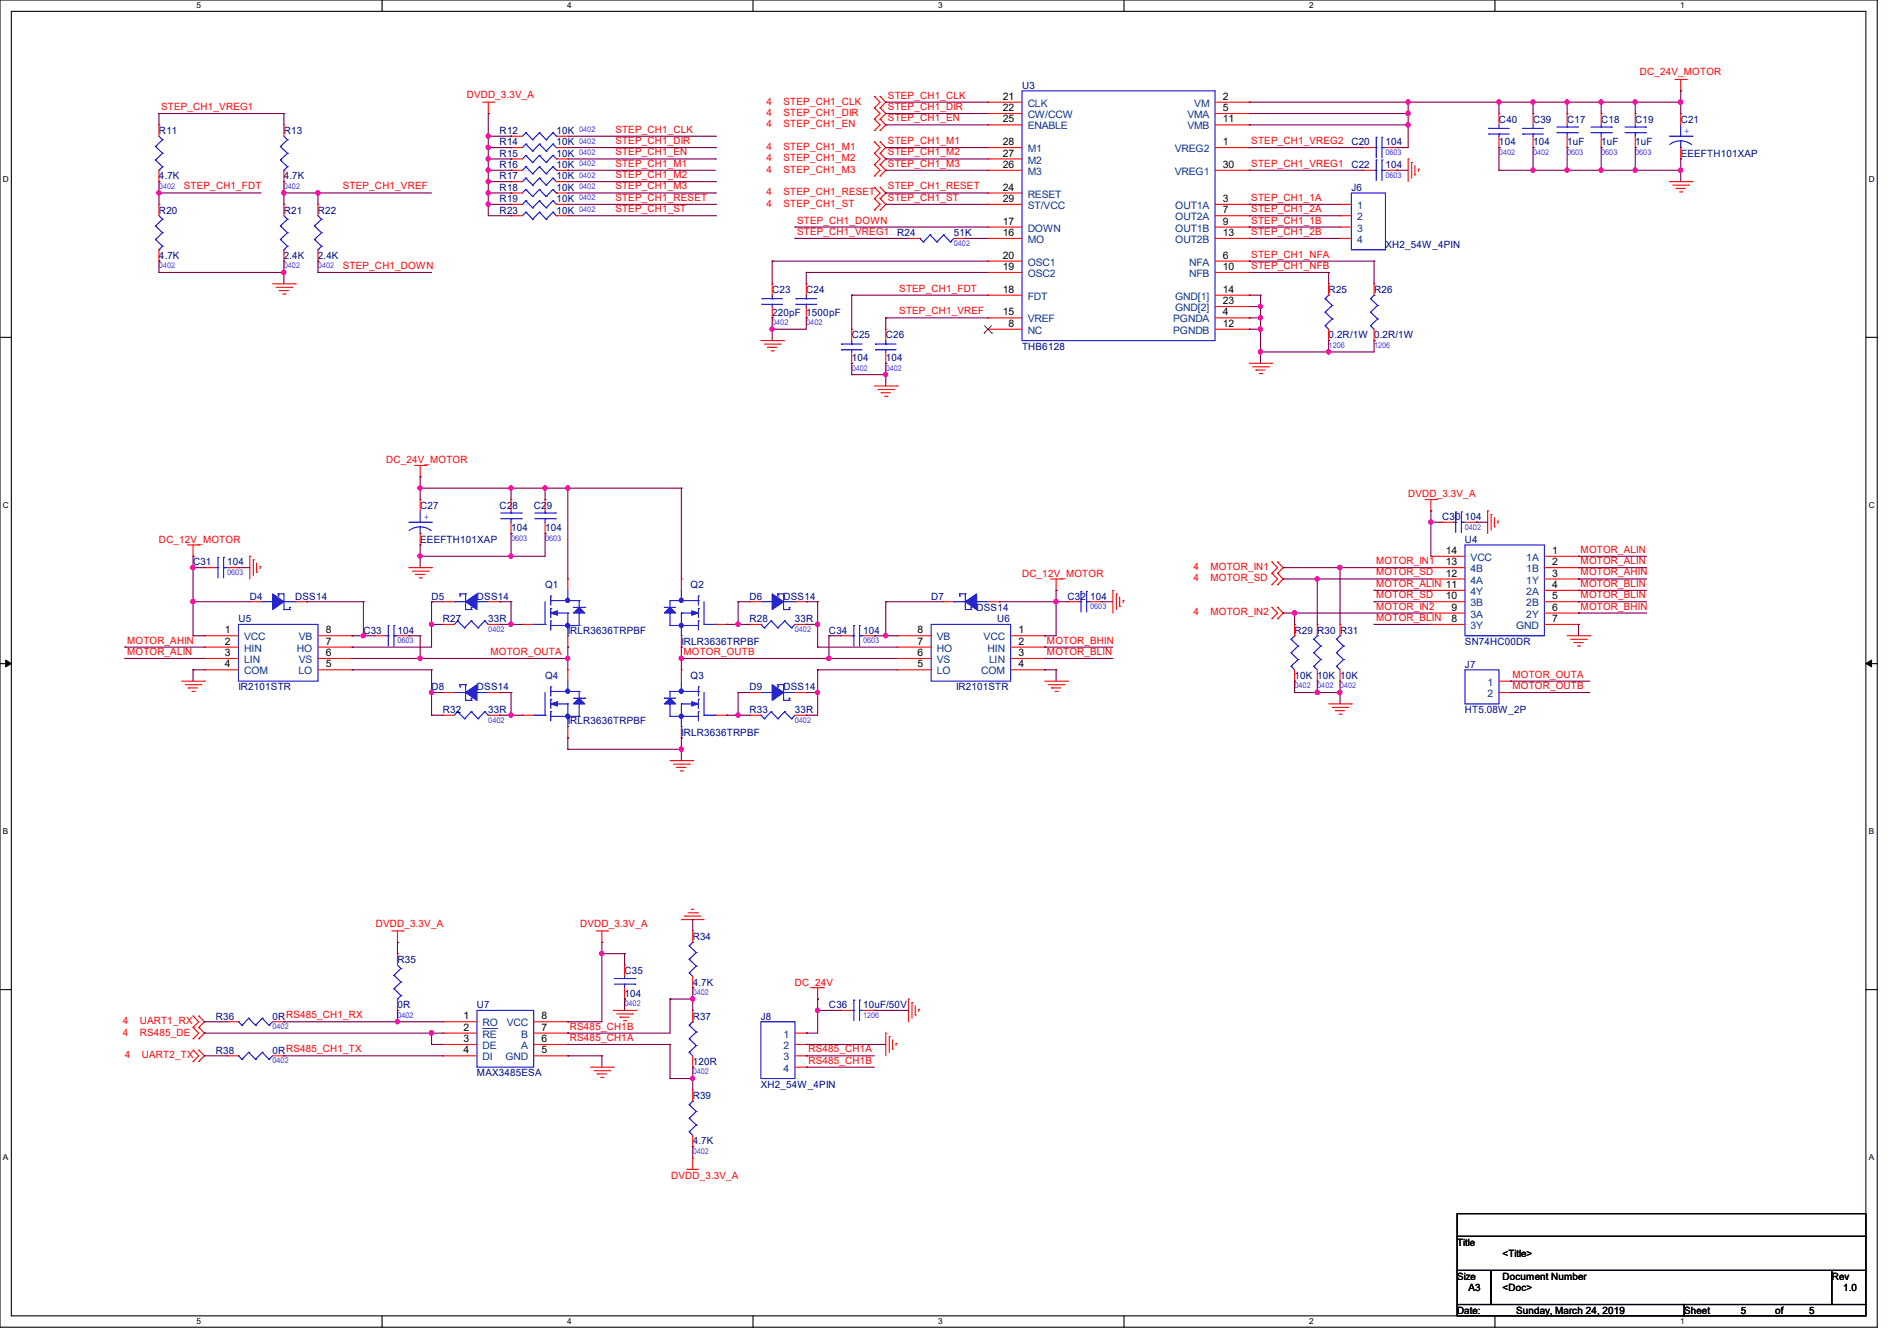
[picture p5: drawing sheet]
<svg xmlns="http://www.w3.org/2000/svg" width="297mm" height="210mm" viewBox="0 0 297 210" stroke-linecap="round" stroke-linejoin="round" font-family="sans-serif">
<defs><g id="words">
<g font-size="1.6" fill="#f00">
<text x="256.8" y="11.8">DC_24V_MOTOR</text>
<text x="25.2" y="17.2">STEP_CH1_VREG1</text>
<text x="73.1" y="15.3">DVDD_3.3V_A</text>
<text x="120" y="16.4">4</text>
<text x="122.7" y="16.4">STEP_CH1_CLK</text>
<text x="139" y="15.5">STEP_CH1_CLK</text>
<text x="139" y="17.2">STEP_CH1_DIR</text>
<text x="96.3" y="20.8">STEP_CH1_CLK</text>
<text x="96.3" y="22.6">STEP_CH1_DIR</text>
<text x="120" y="18.2">4</text>
<text x="120" y="19.9">4</text>
<text x="120" y="23.5">4</text>
<text x="122.7" y="18.2">STEP_CH1_DIR</text>
<text x="122.7" y="19.9">STEP_CH1_EN</text>
<text x="122.7" y="23.5">STEP_CH1_M1</text>
<text x="139" y="19">STEP_CH1_EN</text>
<text x="139" y="22.6">STEP_CH1_M1</text>
<text x="195.9" y="22.6">STEP_CH1_VREG2</text>
<text x="28.8" y="29.7">STEP_CH1_FDT</text>
<text x="53.7" y="29.7">STEP_CH1_VREF</text>
<text x="96.3" y="24.3">STEP_CH1_EN</text>
<text x="96.3" y="26.1">STEP_CH1_M1</text>
<text x="96.3" y="27.9">STEP_CH1_M2</text>
<text x="96.3" y="29.7">STEP_CH1_M3</text>
<text x="120" y="25.3">4</text>
<text x="120" y="27.1">4</text>
<text x="122.7" y="25.3">STEP_CH1_M2</text>
<text x="122.7" y="27.1">STEP_CH1_M3</text>
<text x="139" y="24.3">STEP_CH1_M2</text>
<text x="139" y="26.1">STEP_CH1_M3</text>
<text x="139" y="29.7">STEP_CH1_RESET</text>
<text x="195.9" y="26.1">STEP_CH1_VREG1</text>
<text x="96.3" y="31.5">STEP_CH1_RESET</text>
<text x="96.3" y="33.2">STEP_CH1_ST</text>
<text x="120" y="30.6">4</text>
<text x="120" y="32.4">4</text>
<text x="122.7" y="30.6">STEP_CH1_RESET</text>
<text x="122.7" y="32.4">STEP_CH1_ST</text>
<text x="124.8" y="35">STEP_CH1_DOWN</text>
<text x="139" y="31.5">STEP_CH1_ST</text>
<text x="195.9" y="31.5">STEP_CH1_1A</text>
<text x="195.9" y="33.2">STEP_CH1_2A</text>
<text x="195.9" y="35">STEP_CH1_1B</text>
<text x="124.8" y="36.8">STEP_CH1_VREG1</text>
<text x="195.9" y="40.3">STEP_CH1_NFA</text>
<text x="195.9" y="36.8">STEP_CH1_2B</text>
<text x="53.7" y="42.1">STEP_CH1_DOWN</text>
<text x="140.8" y="45.7">STEP_CH1_FDT</text>
<text x="195.9" y="42.1">STEP_CH1_NFB</text>
<text x="140.8" y="49.2">STEP_CH1_VREF</text>
<text x="60.5" y="72.6">DC_24V_MOTOR</text>
<text x="220.5" y="77.9">DVDD_3.3V_A</text>
<text x="24.9" y="85">DC_12V_MOTOR</text>
<text x="186.9" y="89.3">4</text>
<text x="189.5" y="89.3">MOTOR_IN1</text>
<text x="215.5" y="88.3">MOTOR_IN1</text>
<text x="247.5" y="86.6">MOTOR_ALIN</text>
<text x="247.5" y="88.3">MOTOR_ALIN</text>
<text x="160" y="90.3">DC_12V_MOTOR</text>
<text x="186.9" y="91.1">4</text>
<text x="189.5" y="91.1">MOTOR_SD</text>
<text x="215.5" y="91.9">MOTOR_ALIN 11</text>
<text x="215.5" y="93.7">MOTOR_SD</text>
<text x="215.5" y="95.5">MOTOR_IN2</text>
<text x="215.5" y="90.1">MOTOR_SD</text>
<text x="247.5" y="90.1">MOTOR_AHIN</text>
<text x="247.5" y="91.9">MOTOR_BLIN</text>
<text x="247.5" y="93.7">MOTOR_BLIN</text>
<text x="247.5" y="95.5">MOTOR_BHIN</text>
<text x="19.9" y="100.8">MOTOR_AHIN</text>
<text x="163.9" y="100.8">MOTOR_BHIN</text>
<text x="186.9" y="96.4">4</text>
<text x="189.5" y="96.4">MOTOR_IN2</text>
<text x="215.5" y="97.2">MOTOR_BLIN</text>
<text x="19.9" y="102.6">MOTOR_ALIN</text>
<text x="76.8" y="102.6">MOTOR_OUTA</text>
<text x="107" y="102.6">MOTOR_OUTB</text>
<text x="163.9" y="102.6">MOTOR_BLIN</text>
<text x="236.8" y="107.9">MOTOR_OUTB</text>
<text x="236.8" y="106.1">MOTOR_OUTA</text>
<text x="58.8" y="145.1">DVDD_3.3V_A</text>
<text x="90.8" y="145.1">DVDD_3.3V_A</text>
<text x="124.5" y="154.3">DC_24V</text>
<text x="19.2" y="160.4">4</text>
<text x="21.9" y="160.4">UART1_RX</text>
<text x="89.2" y="161.2">RS485_CH1B</text>
<text x="19.2" y="162.2">4</text>
<text x="19.6" y="165.7">4</text>
<text x="21.9" y="162.2">RS485_DE</text>
<text x="22.2" y="165.7">UART2_TX</text>
<text x="89.2" y="163">RS485_CH1A</text>
<text x="126.6" y="164.8">RS485_CH1A</text>
<text x="126.6" y="166.6">RS485_CH1B</text>
<text x="105.1" y="184.6">DVDD_3.3V_A</text>
</g>
<g font-size="1.6">
<text x="157" y="15.6">21</text>
<text x="157" y="17.4">22</text>
<text x="191.5" y="15.6">2</text>
<text x="191.5" y="17.4">5</text>
<text x="157" y="19.2">25</text>
<text x="157" y="22.7">28</text>
<text x="191.5" y="22.7">1</text>
<text x="191.5" y="19.2">11</text>
<text x="157" y="29.8">24</text>
<text x="157" y="26.3">26</text>
<text x="157" y="24.5">27</text>
<text x="191.5" y="26.3">30</text>
<text x="157" y="35.2">17</text>
<text x="157" y="31.6">29</text>
<text x="191.5" y="31.6">3</text>
<text x="191.5" y="33.4">7</text>
<text x="191.5" y="35.2">9</text>
<text x="157" y="37">16</text>
<text x="157" y="40.5">20</text>
<text x="191.5" y="40.5">6</text>
<text x="191.5" y="37">13</text>
<text x="157" y="45.8">18</text>
<text x="157" y="42.3">19</text>
<text x="191.5" y="42.3">10</text>
<text x="191.5" y="45.8">14</text>
<text x="191.5" y="47.6">23</text>
<text x="157" y="49.4">15</text>
<text x="157.9" y="51.2">8</text>
<text x="191.5" y="49.4">4</text>
<text x="191.5" y="51.2">12</text>
<text x="226.4" y="88.5">13</text>
<text x="226.4" y="86.7">14</text>
<text x="243" y="86.7">1</text>
<text x="243" y="88.5">2</text>
<text x="226.4" y="93.9">10</text>
<text x="226.4" y="90.3">12</text>
<text x="227.2" y="95.6">9</text>
<text x="243" y="90.3">3</text>
<text x="243" y="92.1">4</text>
<text x="243" y="93.9">5</text>
<text x="243" y="95.6">6</text>
<text x="35.2" y="99.2">1</text>
<text x="35.2" y="101">2</text>
<text x="51" y="101">7</text>
<text x="51" y="99.2">8</text>
<text x="143.7" y="101">7</text>
<text x="143.7" y="99.2">8</text>
<text x="159.5" y="99.2">1</text>
<text x="159.5" y="101">2</text>
<text x="227.2" y="97.4">8</text>
<text x="243" y="97.4">7</text>
<text x="35.2" y="102.7">3</text>
<text x="35.2" y="104.5">4</text>
<text x="51" y="104.5">5</text>
<text x="51" y="102.7">6</text>
<text x="143.7" y="104.5">5</text>
<text x="143.7" y="102.7">6</text>
<text x="159.5" y="102.7">3</text>
<text x="159.5" y="104.5">4</text>
<text x="72.6" y="159.6">1</text>
<text x="72.6" y="161.4">2</text>
<text x="84.8" y="161.4">7</text>
<text x="84.8" y="159.6">8</text>
<text x="72.6" y="163.2">3</text>
<text x="72.6" y="165">4</text>
<text x="84.8" y="165">5</text>
<text x="84.8" y="163.2">6</text>
<text x="228.1" y="195.1">Title</text>
<text x="235.2" y="196.8">&lt;Title&gt;</text>
<text x="228.1" y="200.4">Size</text>
<text x="229.9" y="202.2">A3</text>
<text x="235.2" y="200.4">Document Number</text>
<text x="235.2" y="202.2">&lt;Doc&gt;</text>
<text x="286.8" y="200.4">Rev</text>
<text x="288.6" y="202.2">1.0</text>
<text x="228.1" y="205.7">Date:</text>
<text x="237.4" y="205.7">Sunday, March 24, 2019</text>
<text x="263.7" y="205.7">Sheet</text>
<text x="272.6" y="205.7">5</text>
<text x="277.9" y="205.7">of</text>
<text x="283.2" y="205.7">5</text>
</g>
<g font-size="1.6" fill="#000080">
<text x="160" y="13.9">U3</text>
<text x="24.9" y="21">R11</text>
<text x="44.4" y="21">R13</text>
<text x="78.2" y="22.8">R14</text>
<text x="78.2" y="21">R12</text>
<text x="87.1" y="22.8">10K</text>
<text x="87.1" y="21">10K</text>
<text x="211.6" y="22.8">C20</text>
<text x="216.9" y="22.8">104</text>
<text x="234.7" y="19.2">C40</text>
<text x="234.7" y="22.8">104</text>
<text x="240" y="19.2">C39</text>
<text x="240" y="22.8">104</text>
<text x="245.4" y="19.2">C17</text>
<text x="245.4" y="22.8">1uF</text>
<text x="250.7" y="19.2">C18</text>
<text x="250.7" y="22.8">1uF</text>
<text x="256" y="19.2">C19</text>
<text x="256" y="22.8">1uF</text>
<text x="263.1" y="19.2">C21</text>
<text x="24.9" y="28.1">4.7K</text>
<text x="44.4" y="28.1">4.7K</text>
<text x="78.2" y="24.6">R15</text>
<text x="78.2" y="26.3">R16</text>
<text x="78.2" y="29.9">R18</text>
<text x="78.2" y="28.1">R17</text>
<text x="87.1" y="24.6">10K</text>
<text x="87.1" y="26.3">10K</text>
<text x="87.1" y="29.9">10K</text>
<text x="87.1" y="28.1">10K</text>
<text x="211.6" y="26.3">C22</text>
<text x="211.6" y="29.9">J6</text>
<text x="216.9" y="26.3">104</text>
<text x="263.1" y="24.6">EEEFTH101XAP</text>
<text x="24.9" y="33.4">R20</text>
<text x="44.4" y="33.4">R21</text>
<text x="49.8" y="33.4">R22</text>
<text x="78.2" y="33.4">R23</text>
<text x="78.2" y="31.7">R19</text>
<text x="87.1" y="33.4">10K</text>
<text x="87.1" y="31.7">10K</text>
<text x="24.9" y="40.6">4.7K</text>
<text x="44.4" y="40.6">2.4K</text>
<text x="49.8" y="40.6">2.4K</text>
<text x="140.5" y="37">R24</text>
<text x="149.3" y="37">51K</text>
<text x="216.9" y="38.8">XH2_54W_4PIN</text>
<text x="120.9" y="45.9">C23</text>
<text x="126.2" y="45.9">C24</text>
<text x="208" y="45.9">R25</text>
<text x="215.1" y="45.9">R26</text>
<text x="120.9" y="49.4">220pF 1500pF</text>
<text x="133.3" y="53">C25</text>
<text x="138.7" y="53">C26</text>
<text x="208" y="53">0.2R/1W 0.2R/1W</text>
<text x="133.3" y="56.6">104</text>
<text x="138.7" y="56.6">104</text>
<text x="160" y="54.8">THB6128</text>
<text x="65.8" y="79.7">C27</text>
<text x="78.2" y="79.7">C28</text>
<text x="80" y="83.2">104</text>
<text x="83.6" y="79.7">C29</text>
<text x="85.3" y="83.2">104</text>
<text x="225.8" y="81.4">C30 104</text>
<text x="30.2" y="88.6">C31</text>
<text x="35.6" y="88.6">104</text>
<text x="65.8" y="85">EEEFTH101XAP</text>
<text x="229.4" y="85">U4</text>
<text x="39.1" y="93.9">D4</text>
<text x="46.2" y="93.9">DSS14</text>
<text x="67.6" y="93.9">D5</text>
<text x="74.7" y="93.9">DSS14</text>
<text x="85.3" y="92.1">Q1</text>
<text x="108.1" y="92.1">Q2</text>
<text x="117.3" y="93.9">D6</text>
<text x="122.7" y="93.9">DSS14</text>
<text x="145.8" y="93.9">D7</text>
<text x="152.9" y="95.7">DSS14</text>
<text x="167.1" y="93.9">C32 104</text>
<text x="37.3" y="97.4">U5</text>
<text x="56.9" y="99.2">C33</text>
<text x="62.2" y="99.2">104</text>
<text x="69.3" y="97.4">R27</text>
<text x="76.4" y="97.4">33R</text>
<text x="88.9" y="99.2">IRLR3636TRPBF</text>
<text x="106.7" y="101">IRLR3636TRPBF</text>
<text x="117.3" y="97.4">R28</text>
<text x="124.5" y="97.4">33R</text>
<text x="129.8" y="99.2">C34</text>
<text x="135.1" y="99.2">104</text>
<text x="156.1" y="97.4">U6</text>
<text x="202.7" y="99.2">R29 R30 R31</text>
<text x="229.4" y="101">SN74HC00DR</text>
<text x="85.3" y="106.3">Q4</text>
<text x="108.1" y="106.3">Q3</text>
<text x="202.7" y="106.3">10K 10K 10K</text>
<text x="229.4" y="104.6">J7</text>
<text x="37.3" y="108.1">IR2101STR</text>
<text x="67.6" y="108.1">D8</text>
<text x="69.3" y="111.7">R32</text>
<text x="74.7" y="108.1">DSS14</text>
<text x="76.4" y="111.7">33R</text>
<text x="88.9" y="113.5">IRLR3636TRPBF</text>
<text x="117.3" y="111.7">R33</text>
<text x="117.3" y="108.1">D9</text>
<text x="122.7" y="108.1">DSS14</text>
<text x="124.5" y="111.7">33R</text>
<text x="149.7" y="108.1">IR2101STR</text>
<text x="229.4" y="111.7">HT5.08W_2P</text>
<text x="106.7" y="115.2">IRLR3636TRPBF</text>
<text x="108.5" y="147.2">R34</text>
<text x="62.2" y="150.8">R35</text>
<text x="97.8" y="152.6">C35</text>
<text x="108.5" y="154.3">4.7K</text>
<text x="33.8" y="159.7">R36</text>
<text x="42.7" y="159.7">0RRS485_CH1_RX</text>
<text x="62.2" y="157.9">0R</text>
<text x="74.7" y="157.9">U7</text>
<text x="97.8" y="156.1">104</text>
<text x="108.5" y="159.7">R37</text>
<text x="119.1" y="159.7">J8</text>
<text x="129.8" y="157.9">C36</text>
<text x="135.1" y="157.9">10uF/50V</text>
<text x="33.8" y="165">R38</text>
<text x="42.7" y="165">0RRS485_CH1_TX</text>
<text x="108.5" y="166.8">120R</text>
<text x="74.7" y="168.6">MAX3485ESA</text>
<text x="108.5" y="172.1">R39</text>
<text x="119.1" y="170.3">XH2_54W_4PIN</text>
<text x="108.5" y="179.2">4.7K</text>
</g>
<g font-size="1.6" fill="#004080">
<text x="160.9" y="16.7">CLK</text>
<text x="187" y="16.7">VM</text>
<text x="160.9" y="18.5">CW/CCW</text>
<text x="160.9" y="20.3">ENABLE</text>
<text x="160.9" y="23.8">M1</text>
<text x="183.9" y="23.8">VREG2</text>
<text x="185.9" y="18.5">VMA</text>
<text x="185.9" y="20.3">VMB</text>
<text x="160.9" y="27.4">M3</text>
<text x="160.9" y="25.6">M2</text>
<text x="183.9" y="27.4">VREG1</text>
<text x="160.9" y="30.9">RESET</text>
<text x="160.9" y="32.7">ST/VCC</text>
<text x="184" y="32.7">OUT1A</text>
<text x="184" y="34.5">OUT2A</text>
<text x="212.5" y="32.7">1</text>
<text x="212.5" y="34.5">2</text>
<text x="160.9" y="38.1">MO</text>
<text x="160.9" y="36.3">DOWN</text>
<text x="160.9" y="41.6">OSC1</text>
<text x="184" y="36.3">OUT1B</text>
<text x="184" y="38.1">OUT2B</text>
<text x="186.2" y="41.6">NFA</text>
<text x="212.5" y="36.3">3</text>
<text x="212.5" y="38.1">4</text>
<text x="160.9" y="46.9">FDT</text>
<text x="160.9" y="43.4">OSC2</text>
<text x="184" y="46.9">GND[1]</text>
<text x="186.2" y="43.4">NFB</text>
<text x="160.9" y="52.3">NC</text>
<text x="160.9" y="50.5">VREF</text>
<text x="183.7" y="50.5">PGNDA</text>
<text x="183.7" y="52.3">PGNDB</text>
<text x="184" y="48.7">GND[2]</text>
<text x="230.2" y="89.6">4B</text>
<text x="230.2" y="87.8">VCC</text>
<text x="239" y="87.8">1A</text>
<text x="239" y="89.6">1B</text>
<text x="230.2" y="95">3B</text>
<text x="230.2" y="93.2">4Y</text>
<text x="230.2" y="91.4">4A</text>
<text x="239" y="91.4">1Y</text>
<text x="239" y="93.2">2A</text>
<text x="239" y="95">2B</text>
<text x="38.2" y="100.3">VCC</text>
<text x="46.8" y="100.3">VB</text>
<text x="146.7" y="100.3">VB</text>
<text x="154" y="100.3">VCC</text>
<text x="230.2" y="98.5">3Y</text>
<text x="230.2" y="96.7">3A</text>
<text x="237.4" y="98.5">GND</text>
<text x="239" y="96.7">2Y</text>
<text x="38.2" y="102.1">HIN</text>
<text x="38.2" y="103.8">LIN</text>
<text x="38.2" y="105.6">COM</text>
<text x="46.5" y="102.1">HO</text>
<text x="46.7" y="105.6">LO</text>
<text x="46.8" y="103.8">VS</text>
<text x="146.7" y="105.6">LO</text>
<text x="146.7" y="103.8">VS</text>
<text x="146.7" y="102.1">HO</text>
<text x="153.6" y="105.6">COM</text>
<text x="154.6" y="102.1">HIN</text>
<text x="154.9" y="103.8">LIN</text>
<text x="232.9" y="107.4">1</text>
<text x="232.9" y="109.2">2</text>
<text x="75.6" y="160.7">RO</text>
<text x="79.3" y="160.7">VCC</text>
<text x="75.6" y="162.5">RE</text>
<text x="75.6" y="164.3">DE</text>
<text x="75.6" y="166.1">DI</text>
<text x="79.1" y="166.1">GND</text>
<text x="81.6" y="164.3">A</text>
<text x="81.6" y="162.5">B</text>
<text x="122.7" y="162.5">1</text>
<text x="122.7" y="164.3">2</text>
<text x="122.7" y="166.1">3</text>
<text x="122.7" y="167.9">4</text>
</g>
<g font-size="1.6" fill="#00f">
<text x="263.7" y="21">+</text>
<text x="66.3" y="81.4">+</text>
</g>
<g font-size="1.3">
<text x="30.8" y="1.3">5</text>
<text x="88.8" y="1.3">4</text>
<text x="146.9" y="1.3">3</text>
<text x="205" y="1.3">2</text>
<text x="263.1" y="1.3">1</text>
<text x=".5" y="28.4">D</text>
<text x="292.6" y="28.4">D</text>
<text x=".5" y="79.5">C</text>
<text x="292.6" y="79.5">C</text>
<text x=".5" y="130.6">B</text>
<text x="292.6" y="130.6">B</text>
<text x=".5" y="181.7">A</text>
<text x="292.6" y="181.7">A</text>
<text x="30.8" y="207.4">5</text>
<text x="88.8" y="207.4">4</text>
<text x="146.9" y="207.4">3</text>
<text x="205" y="207.4">2</text>
<text x="263.1" y="207.4">1</text>
</g>
<g font-size="1.2" fill="#8000ff">
<text x="90.7" y="22.5">0402</text>
<text x="90.7" y="20.7">0402</text>
<text x="24.9" y="29.6">0402</text>
<text x="44.4" y="29.6">0402</text>
<text x="90.7" y="24.3">0402</text>
<text x="90.7" y="26">0402</text>
<text x="90.7" y="29.6">0402</text>
<text x="90.7" y="27.8">0402</text>
<text x="216.9" y="24.3">0603</text>
<text x="216.9" y="27.8">0603</text>
<text x="234.7" y="24.3">0402</text>
<text x="240" y="24.3">0402</text>
<text x="245.4" y="24.3">0603</text>
<text x="250.7" y="24.3">0603</text>
<text x="256" y="24.3">0603</text>
<text x="90.7" y="33.1">0402</text>
<text x="90.7" y="31.4">0402</text>
<text x="149.3" y="38.5">0402</text>
<text x="24.9" y="42">0402</text>
<text x="44.4" y="42">0402</text>
<text x="49.8" y="42">0402</text>
<text x="120.9" y="50.9">0402</text>
<text x="126.2" y="50.9">0402</text>
<text x="133.3" y="58">0402</text>
<text x="138.7" y="58">0402</text>
<text x="208" y="54.5">1206</text>
<text x="215.1" y="54.5">1206</text>
<text x="229.4" y="82.9">0402</text>
<text x="80" y="84.7">0603</text>
<text x="85.3" y="84.7">0603</text>
<text x="35.6" y="90">0603</text>
<text x="170.7" y="95.4">0603</text>
<text x="62.2" y="100.7">0603</text>
<text x="76.5" y="98.9">0402</text>
<text x="124.5" y="98.9">0402</text>
<text x="135.1" y="100.7">0603</text>
<text x="202.7" y="107.8">0402</text>
<text x="206.2" y="107.8">0402</text>
<text x="209.8" y="107.8">0402</text>
<text x="76.5" y="113.2">0402</text>
<text x="124.5" y="113.2">0402</text>
<text x="108.5" y="155.8">0402</text>
<text x="42.7" y="161.2">0402</text>
<text x="62.2" y="159.4">0402</text>
<text x="97.8" y="157.6">0402</text>
<text x="135.1" y="159.4">1206</text>
<text x="42.7" y="166.5">0402</text>
<text x="108.5" y="168.3">0402</text>
<text x="108.5" y="180.7">0402</text>
</g>
</g></defs>
<path d="M0 0h293.9v207.9h-293.9zM1.8 1.8h290.3v204.3h-290.3z" fill="none" stroke="#000" stroke-width=".17"/>
<g fill="#fff">
<path d="M30.8 .2h.7v1.4h-.7z"/>
<path d="M30.8 206.2h.7v1.4h-.7z"/>
</g>
<path d="M59.8 0v1.8M59.8 206.1v1.8" fill="none" stroke="#000" stroke-width=".17"/>
<g fill="#fff">
<path d="M88.8 .2h.7v1.4h-.7z"/>
<path d="M88.8 206.2h.7v1.4h-.7z"/>
</g>
<path d="M117.9 0v1.8M117.9 206.1v1.8" fill="none" stroke="#000" stroke-width=".17"/>
<g fill="#fff">
<path d="M146.9 .2h.7v1.4h-.7z"/>
<path d="M146.9 206.2h.7v1.4h-.7z"/>
</g>
<path d="M176 0v1.8M176 206.1v1.8" fill="none" stroke="#000" stroke-width=".17"/>
<g fill="#fff">
<path d="M205 .2h.7v1.4h-.7z"/>
<path d="M205 206.2h.7v1.4h-.7z"/>
</g>
<path d="M234.1 0v1.8M234.1 206.1v1.8" fill="none" stroke="#000" stroke-width=".17"/>
<g fill="#fff">
<path d="M263.1 .2h.6v1.4h-.6z"/>
<path d="M263.1 206.2h.6v1.4h-.6z"/>
<path d="M.5 27.3h.9v1.4h-.9z"/>
<path d="M292.6 27.3h.9v1.4h-.9z"/>
<path d="M.5 78.4h.9v1.4h-.9z"/>
<path d="M292.6 78.4h.9v1.4h-.9z"/>
</g>
<path d="M0 52.8h1.8M292.1 52.8h1.8" fill="none" stroke="#000" stroke-width=".17"/>
<g fill="#fff">
<path d="M.5 129.5h.8v1.4h-.8z"/>
<path d="M292.6 129.5h.8v1.4h-.8z"/>
</g>
<path d="M0 103.9h1.8M292.1 103.9h1.8" fill="none" stroke="#000" stroke-width=".17"/>
<path d="M.9 103.4l.9 .5-.9 .5zM292.1 103.9l.9-.5v1z" fill="#000" stroke="#000" stroke-width=".16"/>
<g fill="#fff">
<path d="M.5 180.5h.8v1.4h-.8z"/>
<path d="M292.6 180.5h.8v1.4h-.8z"/>
</g>
<path d="M0 155h1.8M292.1 155h1.8M228.1 190.1h64v3.5h-64zM228.1 193.6h64v5.4h-64zM228.1 199h5.4v5.3h-5.4zM233.5 199h53.3v5.3h-53.3zM286.8 199h5.3v5.3h-5.3zM228.1 204.3h35.6v1.8h-35.6zM263.7 204.3h28.4v1.8h-28.4z" fill="none" stroke="#000" stroke-width=".17"/>
<g fill="none" stroke="#f00" stroke-width=".17">
<path d="M24.9 19.6h.1M24.9 19.6v1.7M44.4 19.6h.1M44.4 19.6v1.7M75.6 16h1.7M76.5 17.8h.1M76.5 16v1.8M77.3 16h.1M136.9 15.1h.1M136.9 16.9h.1M136.9 18.7h.1M136.9 15.1l.9 .9-.9 .9"/>
<path d="M136.9 16.9l.9 .9-.9 .9M136.9 18.7l.9 .9-.9 .8M137.8 16.9h.1M137.8 15.1h.1M137.8 18.7h.1M137.8 15.1l.9 .9-.9 .9M137.8 16.9l.9 .9-.9 .9M137.8 18.7l.9 .9-.9 .8M154.7 16h.1M154.7 17.8h.1M154.7 19.6h.1M154.7 16h5.3"/>
<path d="M154.7 17.8h5.3M154.7 19.6h5.3M190.2 16h5.4M190.2 17.8h5.4M190.2 19.6h5.4M195.6 16h.1M195.6 17.8h.1M195.6 19.6h.1M234.7 17.8h.1M234.7 17.8v1.8M240 17.8h.1M240 17.8v1.8"/>
<path d="M245.4 17.8h.1M245.4 17.8v1.8M250.7 17.8h.1M250.7 17.8v1.8M256 17.8h.1M256 17.8v1.8M262.3 12.4h1.7M263.1 14.2h.1M263.1 17.8h.1M263.1 12.4v1.8M263.1 17.8v1.8M264 12.4h.1"/>
<path d="M24.9 28.4h.1M24.9 32h.1M24.9 26.7v1.7M24.9 32v1.8M24.9 39.1v1.8M44.4 28.4h.1M44.4 32h.1M44.4 26.7v1.7M44.4 32v1.8M44.4 39.1v1.8M49.8 32h.1M49.8 32v1.8"/>
<path d="M49.8 39.1v1.8M80 24.9h.1M80 23.1h.1M80 26.7h.1M80 30.2h.1M80 21.3h.1M80 33.8h.1M80 28.4h.1M80 32h.1M80 28.4h1.8M80 24.9h1.8M80 23.1h1.8"/>
<path d="M80 26.7h1.8M80 30.2h1.8M80 21.3h1.8M80 33.8h1.8M80 32h1.8M87.1 28.4h1.8M87.1 24.9h1.8M87.1 23.1h1.8M87.1 26.7h1.8M87.1 30.2h1.8M87.1 21.3h1.8M87.1 33.8h1.8"/>
<path d="M87.1 32h1.8M88.9 24.9h.1M88.9 23.1h.1M88.9 26.7h.1M88.9 30.2h.1M88.9 21.3h.1M88.9 33.8h.1M88.9 28.4h.1M88.9 32h.1M136.9 20.4h.1M136.9 22.2h.1M136.9 24h.1"/>
<path d="M136.9 25.8h.1M136.9 29.3h.1M136.9 31.1h.1M136.9 32.9h.1M136.9 27.6h.1M136.9 22.2l.9 .9-.9 .9M136.9 24l.9 .9-.9 .9M136.9 29.3l.9 .9-.9 .9M136.9 31.1l.9 .9-.9 .9M136.9 25.8l.9 .9-.9 .9M137.8 20.4h.1M137.8 24h.1"/>
<path d="M137.8 22.2h.1M137.8 25.8h.1M137.8 31.1h.1M137.8 29.3h.1M137.8 32.9h.1M137.8 27.6h.1M137.8 22.2l.9 .9-.9 .9M137.8 24l.9 .9-.9 .9M137.8 29.3l.9 .9-.9 .9M137.8 31.1l.9 .9-.9 .9M137.8 25.8l.9 .9-.9 .9M142.2 37.3h.1"/>
<path d="M142.2 37.3h1.8M149.4 37.3h1.7M151.1 37.3h.1M154.7 37.3h.1M154.7 35.6h.1M154.7 30.2h.1M154.7 26.7h.1M154.7 24.9h.1M154.7 23.1h.1M154.7 32h.1M154.7 24.9h5.3M154.7 23.1h5.3"/>
<path d="M154.7 26.7h5.3M154.7 37.3h5.3M154.7 30.2h5.3M154.7 32h5.3M154.7 35.6h5.3M190.2 23.1h5.4M190.2 26.7h5.4M190.2 37.3h5.4M190.2 33.8h5.4M190.2 32h5.4M190.2 35.6h5.4M195.6 23.1h.1"/>
<path d="M195.6 32h.1M195.6 33.8h.1M195.6 35.6h.1M195.6 37.3h.1M195.6 26.7h.1M209.8 32h.1M209.8 33.8h.1M209.8 35.6h.1M209.8 37.3h.1M209.8 37.3h1.8M209.8 33.8h1.8M209.8 32h1.8"/>
<path d="M209.8 35.6h1.8M213.4 23.1h.1M213.4 26.7h.1M213.4 23.1h1.7M213.4 26.7h1.7M216.9 23.1h1.8M216.9 26.7h1.8M218.7 23.1h.1M218.7 26.7h.1M220.5 24.9h.1M220.5 24.9v3.5M221 25.4h.1"/>
<path d="M221 25.4v2.5M221.5 27.4h.1M221.5 26v1.4M222.1 26.5h.1M222.1 26.5v.3M234.7 23.1h.1M234.7 21.3v1.8M240 23.1h.1M240 21.3v1.8M245.4 23.1h.1M245.4 21.3v1.8M250.7 23.1h.1"/>
<path d="M250.7 21.3v1.8M256 23.1h.1M256 21.3v1.8M261.4 28.4h3.5M261.9 29h2.5M262.4 29.5h.1M262.4 29.5h1.5M263 30.1h.3M263.1 24.9h.1M263.1 23.1v1.8M263.3 30.1h.1M264.4 29h.1"/>
<path d="M264.9 28.4h.1M24.9 40.9h.1M42.7 44.4h3.5M43.2 45h2.5M43.7 45.5h.1M43.7 45.5h1.5M44.3 46.1h.3M44.4 40.9h.1M44.6 46.1h.1M45.7 45h.1M46.2 44.4h.1M49.8 40.9h.1"/>
<path d="M119.1 53.3h3.6M119.7 53.9h2.4M120.2 54.4h.1M120.2 54.4h1.4M120.7 54.9h.4M120.9 49.8h.1M120.9 44.4h.1M120.9 44.4v1.8M120.9 48v1.8M121.1 54.9h.1M122.1 53.9h.1M122.7 53.3h.1"/>
<path d="M126.2 49.8h.1M126.2 44.4h.1M126.2 44.4v1.8M126.2 48v1.8M133.3 56.9h.1M133.3 51.6h.1M133.3 51.6v1.7M133.3 55.1v1.8M138.7 56.9h.1M138.7 51.6h.1M138.7 51.6v1.7M138.7 55.1v1.8"/>
<path d="M154.7 51.6h.1M154.7 49.8h.1M154.7 46.2h.1M154.7 42.7h.1M154.7 40.9h.1M154.7 49.8h5.3M154.7 40.9h5.3M154.7 51.6h5.3M154.7 42.7h5.3M154.7 46.2h5.3M190.2 49.8h5.4M190.2 40.9h5.4"/>
<path d="M190.2 51.6h5.4M190.2 42.7h5.4M190.2 46.2h5.4M190.2 48h5.4M195.6 49.8h.1M195.6 40.9h.1M195.6 42.7h.1M195.6 51.6h.1M195.6 46.2h.1M195.6 48h.1M195.6 56.9h3.5M196.1 57.4h2.5"/>
<path d="M196.6 58h.1M196.6 58h1.5M197.2 58.5h.3M197.5 58.5h.1M198.6 57.4h.1M199.1 56.9h.1M208 53.3h.1M208 44.4h.1M208 44.4v1.8M208 51.6v1.7M215.1 53.3h.1M215.1 44.4h.1"/>
<path d="M215.1 44.4v1.8M215.1 51.6v1.7M64.9 72.9h1.8M65.8 74.7h.1M65.8 78.2h.1M65.8 72.9v1.8M65.8 78.2v1.8M66.7 72.9h.1M80 78.2h.1M80 78.2v1.8M85.3 78.2h.1M85.3 78.2v1.8"/>
<path d="M136.9 60.5h3.6M137.5 61h2.4M138 61.5h.1M138 61.5h1.4M138.5 62.1h.4M138.9 62.1h.1M139.9 61h.1M140.5 60.5h.1M223.1 78.2h1.8M224 78.2v1.8M224.9 78.2h.1M29.3 85.3h1.8"/>
<path d="M30.2 87.1h.1M30.2 85.3v1.8M31.1 85.3h.1M32 99.6h.1M32 88.9h.1M32 88.9h1.8M32 99.6h5.3M35.6 88.9h1.7M37.3 88.9h.1M39.1 87.1h.1M39.1 94.2h.1M39.1 87.1v3.6"/>
<path d="M39.1 94.2h1.8M39.7 87.7h.1M39.7 87.7v2.4M40.2 89.6h.1M40.2 88.2v1.4M40.7 88.7h.1M40.7 88.7v.4M46.2 94.2h1.8M48 94.2h.1M49.8 99.6h5.3M55.1 99.6h.1M58.7 99.6h.1"/>
<path d="M58.7 99.6h1.8M62.2 99.6h1.8M64 99.6h.1M64 88.9h3.6M64.6 89.5h2.4M65.1 90h.1M65.1 90h1.4M65.6 90.5h.4M65.8 85.3h.1M65.8 83.6v1.7M66 90.5h.1M67 89.5h.1"/>
<path d="M67.6 88.9h.1M69.3 97.8h.1M69.3 94.2h.1M69.3 97.8h1.8M69.3 94.2h1.8M76.5 97.8h1.7M76.5 94.2h1.7M78.2 97.8h.1M78.2 94.2h.1M80 83.6h.1M80 81.8v1.8M81.8 97.8h.1"/>
<path d="M81.8 97.8h1.8M85.3 83.6h.1M85.3 81.8v1.8M88.9 90.7h.1M88.9 90.7v1.8M88.9 99.6v1.7M106.7 90.7h.1M106.7 90.7v1.8M106.7 99.6v1.7M112 97.8h1.8M113.8 97.8h.1M117.3 97.8h.1"/>
<path d="M117.3 94.2h.1M117.3 97.8h1.8M117.3 94.2h1.8M124.5 97.8h1.7M124.5 94.2h1.7M126.2 97.8h.1M126.2 94.2h.1M131.6 99.6h.1M131.6 99.6h1.7M135.1 99.6h1.8M136.9 99.6h.1M140.5 99.6h.1"/>
<path d="M140.5 99.6h5.3M147.6 94.2h.1M147.6 94.2h1.8M154.7 94.2h1.8M156.5 94.2h.1M158.2 99.6h5.4M163.6 99.6h.1M164.5 90.7h1.7M165.4 92.5h.1M165.4 90.7v1.8M166.2 90.7h.1M167.1 94.2h.1"/>
<path d="M167.1 94.2h1.8M170.7 94.2h1.8M172.5 94.2h.1M174.2 92.5h.1M174.2 92.5v3.5M174.8 93h.1M174.8 93v2.5M175.3 95h.1M175.3 93.5v1.5M175.9 94.1h.1M175.9 94.1v.3M199.1 88h.1"/>
<path d="M199.1 89.8h.1M199.1 91.6h.1M199.1 95.1h.1M199.1 96.9h.1M199.1 88l.9 .9-.9 .9M199.1 89.8l.9 .9-.9 .9M199.1 95.1l.9 .9-.9 .9M200 89.8h.1M200 88h.1M200 91.6h.1M200 96.9h.1M200 95.1h.1"/>
<path d="M200 88l.9 .9-.9 .9M200 89.8l.9 .9-.9 .9M200 95.1l.9 .9-.9 .9M202.7 97.8h.1M202.7 97.8v1.8M206.2 97.8h.1M206.2 97.8v1.8M209.8 97.8h.1M209.8 97.8v1.8M224 80h.1M224 97.8h.1M224 96h.1"/>
<path d="M224 94.2h.1M224 92.5h.1M224 90.7h.1M224 88.9h.1M224 87.1h.1M224 88.9h5.4M224 90.7h5.4M224 97.8h5.4M224 94.2h5.4M224 87.1h5.4M224 92.5h5.4M224 96h5.4"/>
<path d="M225.8 81.8h.1M225.8 81.8h1.8M229.4 81.8h1.7M231.1 81.8h.1M232.9 80h.1M232.9 80v3.6M233.5 80.6h.1M233.5 80.6v2.4M234 82.5h.1M234 81.1v1.4M234.5 81.6h.1M234.5 81.6v.4"/>
<path d="M241.8 88.9h5.3M241.8 90.7h5.3M241.8 97.8h5.3M241.8 94.2h5.3M241.8 87.1h5.3M241.8 92.5h5.3M241.8 96h5.3M245.4 99.6h3.5M247.1 87.1h.1M247.1 88.9h.1M247.1 90.7h.1M247.1 92.5h.1"/>
<path d="M247.1 94.2h.1M247.1 96h.1M247.1 97.8h.1M248.9 99.6h.1M28.4 106.7h3.6M29 107.2h2.5M29.5 107.7h.1M29.5 107.7h1.4M30.1 108.3h.3M30.4 108.3h.1M31.5 107.2h.1M32 106.7h.1"/>
<path d="M32 101.3h.1M32 103.1h.1M32 104.9h.1M32 101.3h5.3M32 103.1h5.3M32 104.9h5.3M49.8 101.3h5.3M49.8 103.1h5.3M49.8 104.9h5.3M55.1 104.9h.1M55.1 103.1h.1M55.1 101.3h.1"/>
<path d="M69.3 112h.1M69.3 108.5h.1M69.3 112h1.8M69.3 108.5h1.8M76.5 112h1.7M76.5 108.5h1.7M78.2 112h.1M78.2 108.5h.1M81.8 112h.1M81.8 112h1.8M88.9 101.3h.1M88.9 104.9h.1"/>
<path d="M88.9 115.6h.1M88.9 104.9v1.8M88.9 113.8v1.8M104.9 119.1h3.6M105.5 119.7h2.4M106.7 101.3h.1M106.7 104.9h.1M106.7 115.6h.1M106.7 104.9v1.8M106.7 113.8v1.8M107.9 119.7h.1M108.5 119.1h.1"/>
<path d="M112 112h1.8M113.8 112h.1M117.3 112h.1M117.3 108.5h.1M117.3 112h1.8M117.3 108.5h1.8M124.5 112h1.7M124.5 108.5h1.7M126.2 112h.1M126.2 108.5h.1M140.5 104.9h.1M140.5 103.1h.1"/>
<path d="M140.5 101.3h.1M140.5 101.3h5.3M140.5 103.1h5.3M140.5 104.9h5.3M158.2 101.3h5.4M158.2 103.1h5.4M158.2 104.9h5.4M163.6 101.3h.1M163.6 103.1h.1M163.6 104.9h.1M163.6 106.7h3.5M164.1 107.2h2.5"/>
<path d="M164.6 107.7h.1M164.6 107.7h1.5M165.2 108.3h.3M165.5 108.3h.1M166.6 107.2h.1M167.1 106.7h.1M202.7 106.7h.1M202.7 104.9v1.8M206.2 106.7h.1M206.2 104.9v1.8M208 110.2h3.6M208.6 110.8h2.4"/>
<path d="M209.1 111.3h.1M209.1 111.3h1.4M209.6 111.8h.4M209.8 106.7h.1M209.8 104.9v1.8M210 111.8h.1M211 110.8h.1M211.6 110.2h.1M234.7 106.7h1.8M234.7 108.5h1.8M236.5 106.7h.1M236.5 108.5h.1"/>
<path d="M245.9 100.1h2.5M246.4 100.6h.1M246.4 100.6h1.5M247 101.2h.3M247.3 101.2h.1M248.4 100.1h.1M106 120.2h.1M106 120.2h1.4M106.5 120.7h.3M106.8 120.7h.1M30.2 159.1h.1M30.2 159.1l.9 .9-.9 .9"/>
<path d="M31.1 159.1h.1M31.1 159.1l.9 .9-.9 .9M61.3 145.8h1.8M62.2 147.6h.1M62.2 149.4h.1M62.2 158.2h.1M62.2 145.8v1.8M62.2 149.4v1.7M62.2 156.5v1.7M63.1 145.8h.1M93.3 145.8h1.8M94.2 147.6h.1"/>
<path d="M94.2 145.8v1.8M95.1 145.8h.1M96 158.2h3.6M96.6 158.8h2.4M97.1 159.3h.1M97.1 159.3h1.4M97.6 159.9h.4M97.8 151.1h.1M97.8 156.5h.1M97.8 151.1v1.8M97.8 154.7v1.8M98 159.9h.1"/>
<path d="M99 158.8h.1M99.6 158.2h.1M106.7 144h.1M106.7 144h3.5M107.2 143.5h.1M107.2 143.5h2.5M107.7 143h1.5M108.3 142.4h.1M108.3 142.4h.3M108.5 158.2h.1M108.5 154.7h.1M108.5 145.8h.1"/>
<path d="M108.5 145.8v1.8M108.5 152.9v1.8M108.5 158.2v1.8M109.2 143h.1M127.1 154.7h1.8M128 156.5h.1M128 154.7v1.8M128.9 154.7h.1M131.6 158.2h.1M131.6 158.2h1.7M135.1 158.2h1.8M136.9 158.2h.1"/>
<path d="M142.2 156.5h.1M142.2 156.5v3.5M142.8 157h.1M142.8 157v2.5M143.3 159h.1M143.3 157.5v1.5M143.8 158.1h.1M143.8 158.1v.3M30.2 164.5h.1M30.2 166.2h.1M30.2 160.9h.1M30.2 162.7h.1"/>
<path d="M30.2 164.5l.9 .9-.9 .8M30.2 160.9l.9 .9-.9 .9M31.1 166.2h.1M31.1 164.5h.1M31.1 160.9h.1M31.1 162.7h.1M31.1 164.5l.9 .9-.9 .8M31.1 160.9l.9 .9-.9 .9M35.6 165.4h.1M35.6 160h.1M35.6 165.4h1.7M35.6 160h1.7"/>
<path d="M42.7 165.4h1.7M42.7 160h1.7M44.4 165.4h.1M44.4 160h.1M69.3 160h.1M69.3 161.8h.1M69.3 163.6h.1M69.3 165.4h.1M69.3 165.4h5.4M69.3 161.8h5.4M69.3 163.6h5.4M69.3 160h5.4"/>
<path d="M83.6 165.4h5.3M83.6 161.8h5.3M83.6 163.6h5.3M83.6 160h5.3M88.9 165.4h.1M88.9 163.6h.1M88.9 161.8h.1M88.9 160h.1M92.5 167.1h3.5M93 167.7h2.5M93.5 168.2h.1M93.5 168.2h1.5"/>
<path d="M94.1 168.7h.3M94.4 168.7h.1M95.5 167.7h.1M96 167.1h.1M108.5 167.1h.1M108.5 179.6h.1M108.5 170.7h.1M108.5 165.4v1.7M108.5 170.7v1.8M108.5 177.8v1.8M124.5 167.1h1.7M124.5 165.4h1.7"/>
<path d="M124.5 161.8h1.7M124.5 163.6h1.7M126.2 161.8h.1M126.2 163.6h.1M126.2 165.4h.1M126.2 167.1h.1M138.7 161.8h.1M138.7 161.8v3.6M139.2 162.3h.1M139.2 162.3v2.5M139.7 164.3h.1M139.7 162.9v1.4"/>
<path d="M140.3 163.4h.1M140.3 163.4v.3M107.6 183.1h.1M107.6 183.1h1.7M108.5 181.4h.1M108.5 181.4v1.7"/>
</g>
<g fill="none" stroke="#00f" stroke-width=".17">
<path d="M160 14.2h30.2v39.1h-30.2zM234.7 19.6v.5M240 19.6v.5M243.8 19.9h3.2M245.4 19.9h.1M245.4 19.6v.3M247 19.9h.1M249.1 19.9h3.2M250.7 19.9h.1M250.7 19.6v.3M252.3 19.9h.1M254.4 19.9h3.2"/>
<path d="M256 19.9h.1M256 19.6v.3M257.6 19.9h.1M263.1 19.6v1.7M24.3 22.9h.1M24.3 25.1h.1M24.3 35.4h.1M24.3 37.5h.1M24.3 22.9l1.1 1.1M24.3 25.1l1.1 1M24.3 35.4l1.1 1M24.3 37.5l1.1 1.1"/>
<path d="M24.9 26.7h.1M24.9 39.1h.1M24.9 21.3l.5 .6M24.9 33.8l.5 .5M25.4 21.9h.1M25.4 24h.1M25.4 26.1h.1M25.4 34.3h.1M25.4 36.4h.1M25.4 38.6h.1M25.4 21.9l-1.1 1M25.4 24l-1.1 1.1"/>
<path d="M25.4 26.1l-.5 .6M25.4 34.3l-1.1 1.1M25.4 36.4l-1.1 1.1M25.4 38.6l-.5 .5M43.9 22.9h.1M43.9 25.1h.1M43.9 35.4h.1M43.9 37.5h.1M43.9 22.9l1.1 1.1M43.9 25.1l1.1 1M43.9 35.4l1.1 1M43.9 37.5l1.1 1.1"/>
<path d="M44.4 26.7h.1M44.4 39.1h.1M44.4 21.3l.6 .6M44.4 33.8l.6 .5M45 21.9h.1M45 24h.1M45 26.1h.1M45 34.3h.1M45 36.4h.1M45 38.6h.1M45 21.9l-1.1 1M45 24l-1.1 1.1"/>
<path d="M45 26.1l-.6 .6M45 34.3l-1.1 1.1M45 36.4l-1.1 1.1M45 38.6l-.6 .5M49.2 35.4h.1M49.2 37.5h.1M49.2 35.4l1.1 1M49.2 37.5l1.1 1.1M49.8 39.1h.1M49.8 33.8l.5 .5M50.3 34.3h.1M50.3 36.4h.1"/>
<path d="M50.3 38.6h.1M50.3 34.3l-1.1 1.1M50.3 36.4l-1.1 1.1M50.3 38.6l-.5 .5M82.3 24.3h.1M82.3 22.6h.1M82.3 26.1h.1M82.3 29.7h.1M82.3 20.8h.1M82.3 33.2h.1M82.3 27.9h.1M82.3 31.5h.1"/>
<path d="M82.3 24.3l-.5 .6M82.3 24.3l1.1 1.1M82.3 22.6l-.5 .5M82.3 22.6l1.1 1.1M82.3 26.1l-.5 .6M82.3 26.1l1.1 1.1M82.3 29.7l-.5 .5M82.3 29.7l1.1 1.1M82.3 20.8l-.5 .5M82.3 20.8l1.1 1.1M82.3 33.2l-.5 .6M82.3 33.2l1.1 1.1"/>
<path d="M82.3 27.9l-.5 .5M82.3 27.9l1.1 1.1M82.3 31.5l-.5 .5M82.3 31.5l1.1 1.1M83.4 25.4h.1M83.4 23.7h.1M83.4 27.2h.1M83.4 30.8h.1M83.4 21.9h.1M83.4 34.3h.1M83.4 29h.1M83.4 32.6h.1"/>
<path d="M84.5 24.3h.1M84.5 22.6h.1M84.5 26.1h.1M84.5 29.7h.1M84.5 20.8h.1M84.5 33.2h.1M84.5 27.9h.1M84.5 31.5h.1M84.5 24.3l-1.1 1.1M84.5 24.3l1 1.1M84.5 22.6l-1.1 1.1M84.5 22.6l1 1.1"/>
<path d="M84.5 26.1l-1.1 1.1M84.5 26.1l1 1.1M84.5 29.7l-1.1 1.1M84.5 29.7l1 1.1M84.5 20.8l-1.1 1.1M84.5 20.8l1 1.1M84.5 33.2l-1.1 1.1M84.5 33.2l1 1.1M84.5 27.9l-1.1 1.1M84.5 27.9l1 1.1M84.5 31.5l-1.1 1.1M84.5 31.5l1 1.1"/>
<path d="M85.5 25.4h.1M85.5 23.7h.1M85.5 27.2h.1M85.5 30.8h.1M85.5 21.9h.1M85.5 34.3h.1M85.5 29h.1M85.5 32.6h.1M86.6 24.3h.1M86.6 22.6h.1M86.6 26.1h.1M86.6 29.7h.1"/>
<path d="M86.6 20.8h.1M86.6 33.2h.1M86.6 27.9h.1M86.6 31.5h.1M86.6 24.3l-1.1 1.1M86.6 24.3l.5 .6M86.6 22.6l-1.1 1.1M86.6 22.6l.5 .5M86.6 26.1l-1.1 1.1M86.6 26.1l.5 .6M86.6 29.7l-1.1 1.1M86.6 29.7l.5 .5"/>
<path d="M86.6 20.8l-1.1 1.1M86.6 20.8l.5 .5M86.6 33.2l-1.1 1.1M86.6 33.2l.5 .6M86.6 27.9l-1.1 1.1M86.6 27.9l.5 .5M86.6 31.5l-1.1 1.1M86.6 31.5l.5 .5M87.1 24.9h.1M87.1 23.1h.1M87.1 26.7h.1M87.1 30.2h.1"/>
<path d="M87.1 21.3h.1M87.1 33.8h.1M87.1 28.4h.1M87.1 32h.1M144 37.3h.1M144 37.3l.6 .6M144.6 37.9h.1M145.6 36.8h.1M145.6 36.8l1.1 1.1M145.6 36.8l-1 1.1M146.7 37.9h.1M147.7 36.8h.1"/>
<path d="M147.7 36.8l1.1 1.1M147.7 36.8l-1 1.1M148.8 37.9h.1M149.4 37.3l-.6 .6M211.6 30.2h5.3v8.9h-5.3zM215.1 23.1h.4M215.1 26.7h.4M215.5 23.1h.1M215.5 21.5h.1M215.5 26.7h.1M215.5 25.1h.1M215.5 21.5v3.2"/>
<path d="M215.5 25.1v3.2M216.4 21.5h.1M216.4 23.1h.1M216.4 25.1h.1M216.4 26.7h.1M216.4 23.1h.5M216.4 21.5v3.2M216.4 25.1v3.2M216.4 26.7h.5M233.1 20.1h.1M233.1 21h.1M233.1 20.1h3.2"/>
<path d="M233.1 21h3.2M234.7 21h.1M234.7 20.1h.1M234.7 21v.3M238.4 20.1h.1M238.4 21h.1M238.4 20.1h3.2M238.4 21h3.2M240 21h.1M240 20.1h.1M240 21v.3M243.8 20.8h3.2"/>
<path d="M245.4 20.8h.1M245.4 20.8v.5M247 20.8h.1M249.1 20.8h3.2M250.7 20.8h.1M250.7 20.8v.5M252.3 20.8h.1M254.4 20.8h3.2M256 20.8h.1M256 20.8v.5M257.6 20.8h.1M261.4 21.3h3.5"/>
<path d="M263.1 23.1h.1M263.1 21.3h.1M263.1 22.1l1.1 .2 .7 .4M263.1 22.1l-.7 .1-1 .4M263.1 22.1v1M264.9 21.3h.1M119.3 46.8h.1M119.3 47.7h.1M119.3 46.8h3.2M119.3 47.7h3.2M120.9 47.7h.1M120.9 46.8h.1"/>
<path d="M120.9 46.2v.6M120.9 47.7v.3M124.6 46.8h.1M124.6 47.7h.1M124.6 46.8h3.2M124.6 47.7h3.2M126.2 47.7h.1M126.2 46.8h.1M126.2 46.2v.6M126.2 47.7v.3M131.7 53.9h.1M131.7 54.8h.1"/>
<path d="M131.7 53.9h3.3M131.7 54.8h3.3M133.3 54.8h.1M133.3 53.9h.1M133.3 53.3v.6M133.3 54.8v.3M137.1 53.9h.1M137.1 54.8h.1M137.1 53.9h3.2M137.1 54.8h3.2M138.7 54.8h.1M138.7 53.9h.1"/>
<path d="M138.7 53.3v.6M138.7 54.8v.3M207.5 51h.1M207.5 48.9h.1M207.5 46.8h.1M207.5 51l.5 .6M207.5 48.9l1.1 1.1M207.5 46.8l1.1 1M208 46.2h.1M208 46.2l-.5 .6M208.6 50h.1M208.6 47.8h.1"/>
<path d="M208.6 50l-1.1 1M208.6 47.8l-1.1 1.1M214.6 51h.1M214.6 48.9h.1M214.6 46.8h.1M214.6 51l.5 .6M214.6 48.9l1.1 1.1M214.6 46.8l1.1 1M215.1 46.2h.1M215.1 46.2l-.5 .6M215.7 50h.1M215.7 47.8h.1"/>
<path d="M215.7 50l-1.1 1M215.7 47.8l-1.1 1.1M33.8 88.9h.3M34.1 88.9h.1M34.1 87.3h.1M34.1 87.3v3.2M35 87.3h.1M35 88.9h.1M35 88.9h.6M35 87.3v3.2M37.3 97.8h12.5v8.9h-12.5zM40.9 94.2h1.8"/>
<path d="M42.7 94.2h.1M43.6 93h.1M43.6 93.3h.1M43.6 93h.8v2.5M43.6 93v.3M44.4 95.5h.1M44.4 94.2h1.8M44.4 95.5h.9M45.3 95.5h.1M45.3 95.1h.1M45.3 95.1v.4M46.2 94.2h.1"/>
<path d="M60.5 99.6h.3M60.8 99.6h.1M60.8 98h.1M60.8 98v3.2M61.7 98h.1M61.7 99.6h.1M61.7 99.6h.5M61.7 98v3.2M64 81.8h3.6M65.8 83.6h.1M65.8 81.8h.1M65.8 82.5l1.1 .2 .6 .4"/>
<path d="M65.8 82.5l-.8 .1-.9 .5M65.8 80v1.8M65.8 82.5v1.1M67.6 81.8h.1M71.1 94.2h.1M71.1 94.2h1.8M71.7 97.2h.1M71.7 97.2l-.6 .6M71.7 97.2l1 1.1M72 93h.1M72 93.3h.1M72 93h.9"/>
<path d="M72 93v.3M72.7 98.3h.1M72.9 93h.1M72.9 93v2.5h.9M73.8 97.2h.1M73.8 95.5h.1M73.8 95.1h.1M73.8 97.2l-1.1 1.1M73.8 97.2l1 1.1M73.8 95.1v.4M74.7 94.2h.1M74.7 94.2h1.8"/>
<path d="M74.8 98.3h.1M75.9 97.2h.1M75.9 97.2l-1.1 1.1M75.9 97.2l.6 .6M76.5 97.8h.1M78.4 81.2h3.2M78.4 80.3h3.2M80 80.3h.1M80 81.2h.1M80 80v.3M80 81.2v.6M81.6 81.2h.1"/>
<path d="M81.6 80.3h.1M83.6 97.8h.1M83.6 97.8h1.7M83.7 81.2h3.3M83.7 80.3h3.3M85.3 97.8h.1M85.3 80.3h.1M85.3 81.2h.1M85.3 80v.3M85.3 81.2v.6M85.3 94.2v3.6M86.2 94.1h.1"/>
<path d="M86.2 97.2h.1M86.2 95.3h.1M86.2 93.3h.1M86.2 94.1h4.5M86.2 93.3v1.5M86.2 95.3v1.4M86.2 97.2v1.5M86.2 98h4.5M87 81.2h.1M87 80.3h.1M87.1 96h1.8M88.9 94.1h.1"/>
<path d="M88.9 96h.1M88.9 99.6h.1M88.9 92.5v1.6M88.9 96v3.6M89.8 95.1h1.8M90.7 96h.1M90.7 94.1h.1M90.7 98h.1M90.7 94.1v1M90.7 96v2M91.6 95.1h.1M104 95.1h.1"/>
<path d="M104 95.1h1.8M104.9 96h.1M104.9 94.1h.1M104.9 98h.1M104.9 94.1h4.4M104.9 98h4.4M104.9 94.1v1M104.9 96v2M106.7 94.1h.1M106.7 96h.1M106.7 99.6h.1M106.7 96h1.8"/>
<path d="M106.7 92.5v1.6M106.7 96v3.6M109.3 94.1h.1M109.3 97.2h.1M109.3 95.3h.1M109.3 93.3h.1M109.3 93.3v1.5M109.3 95.3v1.4M109.3 97.2v1.5M110.2 97.8h.1M110.2 97.8h1.8M110.2 94.2v3.6"/>
<path d="M112 97.8h.1M119.1 97.8h.1M119.1 97.8l.6 .5M119.1 94.2h1.8M119.7 98.3h.1M120.7 97.2h.1M120.7 97.2l1.1 1.1M120.7 97.2l-1 1.1M120.9 94.2h.1M121.8 98.3h.1M121.8 93h.1M121.8 93.3h.1"/>
<path d="M121.8 93h.9v2.5M121.8 93v.3M122.7 95.5h.1M122.7 94.2h1.8M122.7 95.5h.9M122.9 97.2h.1M122.9 97.2l1 1.1M122.9 97.2l-1.1 1.1M123.6 95.5h.1M123.6 95.1h.1M123.6 95.1v.4M123.9 98.3h.1"/>
<path d="M124.5 94.2h.1M124.5 97.8l-.6 .5M133.3 99.6h.4M133.7 99.6h.1M133.7 98h.1M133.7 98v3.2M134.6 98h.1M134.6 99.6h.1M134.6 99.6h.5M134.6 98v3.2M145.8 97.8h12.4v8.9h-12.4zM149.4 94.2h.1"/>
<path d="M149.4 94.2h1.7M150.2 93h.1M150.2 93.3h.1M150.2 93h.9M150.2 93v.3M151.1 93h.1M151.1 93v2.5h.9M152 95.5h.1M152 95.1h.1M152 95.1v.4M152.9 94.2h.1M152.9 94.2h1.8"/>
<path d="M168.9 94.2h.3M169.2 94.2h.1M169.2 92.6h.1M169.2 92.6v3.2M170.1 92.6h.1M170.1 94.2h.1M170.1 94.2h.6M170.1 92.6v3.2M202.7 99.6h.1M202.7 99.6l-.6 .5M206.2 99.6h.1M206.2 99.6l-.5 .5"/>
<path d="M209.8 99.6h.1M209.8 99.6l-.5 .5M227.6 81.8h.3M227.9 81.8h.1M227.9 80.2h.1M227.9 80.2v3.2M228.8 80.2h.1M228.8 81.8h.1M228.8 81.8h.6M228.8 80.2v3.2M229.4 85.3h12.4v14.3h-12.4zM71.1 108.5h.1"/>
<path d="M71.1 108.5h1.8M71.7 111.5h.1M71.7 111.5l-.6 .5M71.7 111.5l1 1.1M72 107.2h.1M72 107.6h.1M72 107.2h.9M72 107.2v.4M72.7 112.6h.1M72.9 107.2h.1M72.9 107.2v2.5h.9M73.8 111.5h.1"/>
<path d="M73.8 109.7h.1M73.8 109.3h.1M73.8 111.5l-1.1 1.1M73.8 111.5l1 1.1M73.8 109.3v.4M74.7 108.5h.1M74.7 108.5h1.8M74.8 112.6h.1M75.9 111.5h.1M75.9 111.5l-1.1 1.1M75.9 111.5l.6 .5M76.5 112h.1"/>
<path d="M83.6 112h.1M83.6 112h1.7M85.3 112h.1M85.3 108.5v3.5M86.2 108.3h.1M86.2 111.5h.1M86.2 109.5h.1M86.2 107.6h.1M86.2 107.6v1.4M86.2 109.5v1.5M86.2 111.5v1.4M86.2 108.3h4.5"/>
<path d="M86.2 112.2h4.5M87.1 110.2h1.8M88.9 108.3h.1M88.9 110.2h.1M88.9 113.8h.1M88.9 106.7v1.6M88.9 110.2v3.6M89.8 109.3h1.8M90.7 110.2h.1M90.7 108.3h.1M90.7 112.2h.1M90.7 108.3v1"/>
<path d="M90.7 110.2v2M91.6 109.3h.1M104 109.3h.1M104 109.3h1.8M104.9 110.2h.1M104.9 108.3h.1M104.9 112.2h.1M104.9 108.3h4.4M104.9 112.2h4.4M104.9 108.3v1M104.9 110.2v2M106.7 108.3h.1"/>
<path d="M106.7 110.2h.1M106.7 113.8h.1M106.7 110.2h1.8M106.7 106.7v1.6M106.7 110.2v3.6M109.3 108.3h.1M109.3 111.5h.1M109.3 109.5h.1M109.3 107.6h.1M109.3 107.6v1.4M109.3 109.5v1.5M109.3 111.5v1.4"/>
<path d="M110.2 112h.1M110.2 112h1.8M110.2 108.5v3.5M112 112h.1M119.1 112h.1M119.1 112l.6 .6M119.1 108.5h1.8M119.7 112.6h.1M120.7 111.5h.1M120.7 111.5l1.1 1.1M120.7 111.5l-1 1.1M120.9 108.5h.1"/>
<path d="M121.8 112.6h.1M121.8 107.2h.1M121.8 107.6h.1M121.8 107.2h.9v2.5M121.8 107.2v.4M122.7 109.7h.1M122.7 108.5h1.8M122.7 109.7h.9M122.9 111.5h.1M122.9 111.5l1 1.1M122.9 111.5l-1.1 1.1M123.6 109.7h.1"/>
<path d="M123.6 109.3h.1M123.6 109.3v.4M123.9 112.6h.1M124.5 108.5h.1M124.5 112l-.6 .6M202.1 104.4h.1M202.1 102.2h.1M202.1 100.1h.1M202.1 104.4l.6 .5M202.1 102.2l1.1 1.1M202.1 100.1l1.1 1.1M203.2 103.3h.1"/>
<path d="M203.2 101.2h.1M203.2 103.3l-1.1 1.1M203.2 101.2l-1.1 1M205.7 104.4h.1M205.7 102.2h.1M205.7 100.1h.1M205.7 104.4l.5 .5M205.7 102.2l1.1 1.1M205.7 100.1l1.1 1.1M206.8 103.3h.1M206.8 101.2h.1M206.8 103.3l-1.1 1.1"/>
<path d="M206.8 101.2l-1.1 1M209.3 104.4h.1M209.3 102.2h.1M209.3 100.1h.1M209.3 104.4l.5 .5M209.3 102.2l1.1 1.1M209.3 100.1l1.1 1.1M210.4 103.3h.1M210.4 101.2h.1M210.4 103.3l-1.1 1.1M210.4 101.2l-1.1 1M229.4 104.9h5.3v5.3h-5.3z"/>
<path d="M38.9 159.5h.1M38.9 159.5l1.1 1.1M38.9 159.5l-1 1.1M41.1 159.5h.1M41.1 159.5l1 1.1M41.1 159.5l-1.1 1.1M61.7 152.7h.1M61.7 154.9h.1M61.7 152.7l1.1 1.1M61.7 154.9l1.1 1M62.2 156.5h.1M62.2 151.1l.6 .6"/>
<path d="M62.8 151.7h.1M62.8 153.8h.1M62.8 155.9h.1M62.8 151.7l-1.1 1M62.8 153.8l-1.1 1.1M62.8 155.9l-.6 .6M74.7 158.2h8.9v8.9h-8.9zM96.2 154.1h3.2M96.2 153.2h3.2M97.8 153.2h.1M97.8 154.1h.1M97.8 152.9v.3"/>
<path d="M97.8 154.1v.6M99.4 154.1h.1M99.4 153.2h.1M107.9 152.4h.1M107.9 150.2h.1M107.9 148.1h.1M107.9 152.4l.6 .5M107.9 150.2l1.1 1.1M107.9 148.1l1.1 1.1M108.5 147.6h.1M108.5 147.6l-.6 .5M109 151.3h.1"/>
<path d="M109 149.2h.1M109 151.3l-1.1 1.1M109 149.2l-1.1 1M133.3 158.2h.4M133.7 158.2h.1M133.7 156.6h.1M133.7 156.6v3.3M134.6 156.6h.1M134.6 158.2h.1M134.6 158.2h.5M134.6 156.6v3.3M37.3 165.4h.1"/>
<path d="M37.3 160h.1M37.3 165.4l.6 .5M37.3 160l.6 .6M37.9 165.9h.1M37.9 160.6h.1M38.9 164.8h.1M38.9 164.8l1.1 1.1M38.9 164.8l-1 1.1M40 165.9h.1M40 160.6h.1M41.1 164.8h.1M41.1 164.8l1 1.1"/>
<path d="M41.1 164.8l-1.1 1.1M42.1 165.9h.1M42.1 160.6h.1M42.7 165.4l-.6 .5M42.7 160l-.6 .6M107.9 164.8h.1M107.9 162.7h.1M107.9 160.6h.1M107.9 177.2h.1M107.9 175.1h.1M107.9 173h.1M107.9 164.8l.6 .6"/>
<path d="M107.9 162.7l1.1 1M107.9 160.6l1.1 1M107.9 177.2l.6 .6M107.9 175.1l1.1 1.1M107.9 173l1.1 1.1M108.5 160h.1M108.5 172.5h.1M108.5 160l-.6 .6M108.5 172.5l-.6 .5M109 163.7h.1M109 161.6h.1M109 176.2h.1"/>
<path d="M109 174.1h.1M109 163.7l-1.1 1.1M109 161.6l-1.1 1.1M109 176.2l-1.1 1M109 174.1l-1.1 1M119.1 160h5.4v8.9h-5.4z"/>
</g>
<g fill="#00f" stroke="#00f" stroke-width=".17">
<path d="M90.7 95.1l.9 .9h-1.8z"/>
<path d="M86.2 96l1.1-.3v.7z"/>
<path d="M89.8 110.2l.9-.9 .9 .9z"/>
<path d="M86.2 110.2l1.1-.3v.7z"/>
<path d="M104 96l.9-.9 .9 .9z"/>
<path d="M108.3 95.7l1 .3-1 .4z"/>
<path d="M104 110.2l.9-.9 .9 .9z"/>
<path d="M108.3 109.9l1 .3-1 .4z"/>
<path d="M42.7 93l1.7 1.2-1.7 1.3z" fill-rule="evenodd"/>
<path d="M120.9 107.2l1.8 1.3-1.8 1.2z" fill-rule="evenodd"/>
<path d="M151.1 94.2l1.8-1.2v2.5z" fill-rule="evenodd"/>
<path d="M120.9 93l1.8 1.2-1.8 1.3z" fill-rule="evenodd"/>
<path d="M72.9 108.5l1.8-1.3v2.5z" fill-rule="evenodd"/>
<path d="M72.9 94.2l1.8-1.2v2.5z" fill-rule="evenodd"/>
<circle cx="88.9" cy="94" r=".33"/>
<circle cx="88.9" cy="98" r=".33"/>
<circle cx="88.9" cy="108.2" r=".33"/>
<circle cx="88.9" cy="112.2" r=".33"/>
<circle cx="106.6" cy="94" r=".33"/>
<circle cx="106.6" cy="98" r=".33"/>
<circle cx="106.6" cy="108.2" r=".33"/>
<circle cx="106.6" cy="112.2" r=".33"/>
</g>
<path d="M75.6 161.1h2.2M77.8 161.1h.1" fill="none" stroke="#004080" stroke-width=".16"/>
<path d="M154.1 52.2h.1M154.1 51l1.2 1.2M155.2 51l-1.1 1.2M155.3 52.2h.1" fill="none" stroke="#804000" stroke-width=".16"/>
<g fill="none" stroke="#800040" stroke-width=".17">
<path d="M24.9 17.8h.1M24.9 17.8h19.5M24.9 17.8v1.8M44.4 17.8h.1M44.4 17.8v1.8M76.5 17.8h.1M76.5 17.8v16h3.5M138.7 16h.1M138.7 17.8h.1M138.7 19.6h.1M138.7 16h16M138.7 17.8h16"/>
<path d="M138.7 19.6h16M195.6 16h.1M195.6 19.6h.1M195.6 17.8h.1M195.6 16h67.5M195.6 17.8h24.9M195.6 19.6h24.9M220.5 19.6h.1M220.5 16h.1M220.5 17.8h.1M220.5 16v7.1h-1.8M234.7 16h.1"/>
<path d="M234.7 16v1.8M240 16h.1M240 16v1.8M245.4 16h.1M245.4 16v1.8M250.7 16h.1M250.7 16v1.8M256 16h.1M256 16v1.8M263.1 16h.1M263.1 14.2h.1M263.1 14.2v3.6"/>
<path d="M24.9 28.4h.1M24.9 30.2h.1M24.9 30.2h16M24.9 28.4v3.6M44.4 28.4h.1M44.4 30.2h.1M44.4 30.2h23.2M44.4 28.4v3.6M49.8 30.2h.1M49.8 30.2v1.8M76.5 21.3h.1M76.5 23.1h.1"/>
<path d="M76.5 24.9h.1M76.5 26.7h.1M76.5 28.4h.1M76.5 30.2h.1M76.5 32h.1M76.5 23.1h3.5M76.5 26.7h3.5M76.5 24.9h3.5M76.5 30.2h3.5M76.5 32h3.5M76.5 21.3h3.5M76.5 28.4h3.5"/>
<path d="M80 21.3h.1M80 23.1h.1M80 24.9h.1M80 26.7h.1M80 28.4h.1M80 30.2h.1M80 32h.1M80 33.8h.1M88.9 26.7h.1M88.9 23.1h23.1M88.9 26.7h23.1M88.9 24.9h23.1"/>
<path d="M88.9 30.2h23.1M88.9 32h23.1M88.9 21.3h23.1M88.9 28.4h23.1M88.9 33.8h23.1M112 21.3h.1M112 23.1h.1M112 24.9h.1M112 28.4h.1M112 30.2h.1M112 32h.1M112 33.8h.1"/>
<path d="M124.5 35.6h.1M124.5 37.3h.1M124.5 35.6h30.2M124.5 37.3h17.7M138.7 23.1h.1M138.7 24.9h.1M138.7 26.7h.1M138.7 30.2h.1M138.7 32h.1M138.7 23.1h16M138.7 26.7h16M138.7 24.9h16"/>
<path d="M138.7 30.2h16M138.7 32h16M151.1 37.3h.1M151.1 37.3h3.6M195.6 23.1h.1M195.6 26.7h.1M195.6 32h.1M195.6 33.8h.1M195.6 35.6h.1M195.6 37.3h.1M195.6 23.1h17.8M195.6 26.7h17.8"/>
<path d="M195.6 32h14.2M195.6 33.8h14.2M195.6 35.6h14.2M195.6 37.3h14.2M218.7 23.1h.1M218.7 26.7h.1M218.7 26.7h1.8M234.7 26.7h.1M234.7 23.1h.1M234.7 26.7h28.4M234.7 23.1v3.6M240 23.1h.1"/>
<path d="M240 23.1v3.6M245.4 23.1h.1M245.4 26.7h.1M245.4 23.1v3.6M250.7 26.7h.1M250.7 23.1h.1M250.7 23.1v3.6M256 23.1h.1M256 26.7h.1M256 23.1v3.6M263.1 24.9h.1M263.1 26.7h.1"/>
<path d="M263.1 24.9v3.5M24.9 40.9h.1M24.9 42.7h.1M24.9 42.7h19.5M24.9 40.9v1.8M44.4 40.9h.1M44.4 42.7h.1M44.4 40.9v3.5M49.8 40.9h.1M49.8 42.7h.1M49.8 42.7h17.8M49.8 40.9v1.8"/>
<path d="M120.9 40.9h.1M120.9 51.6h.1M120.9 49.8h.1M120.9 40.9h33.8M120.9 40.9v3.5M120.9 49.8v3.5M126.2 42.7h.1M126.2 49.8h.1M126.2 42.7h28.5M126.2 42.7v1.7M126.2 49.8v1.8h-5.3M133.3 46.2h.1"/>
<path d="M133.3 56.9h.1M133.3 58.7h.1M133.3 46.2h21.4M133.3 46.2v5.4M133.3 56.9v1.8M133.3 58.7h5.4M138.7 49.8h.1M138.7 56.9h.1M138.7 58.7h.1M138.7 49.8h16M138.7 49.8v1.8M138.7 56.9v3.6"/>
<path d="M195.6 46.2h.1M195.6 49.8h.1M195.6 51.6h.1M195.6 48h.1M195.6 42.7h.1M195.6 40.9h.1M195.6 40.9h19.5M195.6 42.7h12.4M195.6 51.6h1.8M195.6 46.2h1.8M195.6 49.8h1.8M195.6 48h1.8"/>
<path d="M197.4 49.8h.1M197.4 46.2h.1M197.4 48h.1M197.4 51.6h.1M197.4 55.1h.1M197.4 46.2v10.7M208 42.7h.1M208 53.3h.1M208 55.1h.1M208 42.7v1.7M208 53.3v1.8M215.1 40.9h.1"/>
<path d="M215.1 53.3h.1M215.1 40.9v3.5M215.1 53.3v1.8h-17.7M65.8 76.5h.1M65.8 74.7h.1M65.8 74.7v3.5M65.8 76.5h40.9M80 76.5h.1M80 76.5v1.7M85.3 76.5h.1M85.3 76.5v1.7M88.9 76.5h.1"/>
<path d="M88.9 76.5v14.2M106.7 76.5h.1M106.7 76.5v14.2M30.2 94.2h.1M30.2 87.1h.1M30.2 99.6h.1M30.2 88.9h.1M30.2 94.2h8.9M30.2 99.6h1.8M30.2 87.1v12.5M30.2 88.9h1.8M37.3 88.9h.1"/>
<path d="M37.3 88.9h1.8M48 94.2h.1M48 94.2h8.9M55.1 99.6h.1M55.1 99.6h3.6M56.9 94.2h.1M56.9 99.6h.1M56.9 94.2v5.4M64 99.6h.1M64 99.6h1.8M65.8 99.6h.1M65.8 85.3h.1"/>
<path d="M65.8 87.1h.1M65.8 85.3v3.6M65.8 99.6v3.5M67.6 97.8h.1M67.6 94.2h.1M67.6 94.2v7.1h-12.5M67.6 97.8h1.7M67.6 94.2h1.7M78.2 97.8h.1M78.2 94.2h.1M78.2 97.8h3.6M78.2 94.2h1.8"/>
<path d="M80 94.2h.1M80 97.8h.1M80 83.6h.1M80 87.1h.1M80 83.6v3.5M80 94.2v3.6M85.3 83.6h.1M85.3 83.6v3.5h-19.5M113.8 97.8h.1M113.8 97.8h3.5M115.6 94.2h.1M115.6 97.8h.1"/>
<path d="M115.6 94.2h1.7M115.6 94.2v3.6M126.2 97.8h.1M126.2 94.2h.1M126.2 97.8h1.8M126.2 94.2h1.8M128 94.2h.1M128 97.8h.1M128 94.2v7.1M129.8 99.6h.1M129.8 99.6h1.8M129.8 99.6v3.5"/>
<path d="M136.9 99.6h.1M136.9 99.6h3.6M138.7 94.2h.1M138.7 99.6h.1M138.7 94.2v5.4M138.7 94.2h8.9M156.5 94.2h.1M156.5 94.2h10.6M163.6 99.6h.1M165.4 92.5h.1M165.4 94.2h.1M165.4 92.5v7.1h-1.8"/>
<path d="M172.5 94.2h.1M172.5 94.2h1.7M200.9 88.9h.1M200.9 90.7h.1M200.9 96h.1M200.9 88.9h23.1M200.9 90.7h23.1M200.9 96h23.1M202.7 96h.1M202.7 96v1.8M206.2 90.7h.1M206.2 90.7v7.1"/>
<path d="M209.8 88.9h.1M209.8 88.9v8.9M215.1 92.5h.1M215.1 94.2h.1M215.1 97.8h.1M215.1 97.8h8.9M215.1 94.2h8.9M215.1 92.5h8.9M224 80h.1M224 81.8h.1M224 80v7.1M224 81.8h1.8"/>
<path d="M231.1 81.8h.1M231.1 81.8h1.8M247.1 87.1h.1M247.1 88.9h.1M247.1 90.7h.1M247.1 92.5h.1M247.1 94.2h.1M247.1 96h.1M247.1 97.8h.1M247.1 94.2h10.7M247.1 87.1h10.7M247.1 88.9h10.7"/>
<path d="M247.1 90.7h10.7M247.1 92.5h10.7M247.1 96h10.7M247.1 97.8v1.8M19.6 101.3h.1M19.6 103.1h.1M19.6 103.1h12.4M19.6 101.3h12.4M30.2 104.9h.1M30.2 104.9h1.8M30.2 104.9v1.8M55.1 103.1h.1"/>
<path d="M55.1 104.9h.1M55.1 101.3h.1M55.1 103.1h33.8M55.1 104.9h12.5M65.8 103.1h.1M67.6 112h.1M67.6 108.5h.1M67.6 104.9h.1M67.6 104.9v7.1M67.6 112h1.7M67.6 108.5h1.7M78.2 112h.1"/>
<path d="M78.2 108.5h.1M78.2 112h3.6M78.2 108.5h1.8M80 108.5h.1M80 112h.1M80 108.5v3.5M88.9 101.3h.1M88.9 103.1h.1M88.9 117.3h.1M88.9 115.6h.1M88.9 101.3v3.6M88.9 115.6v1.7"/>
<path d="M88.9 117.3h17.8M106.7 101.3h.1M106.7 103.1h.1M106.7 115.6h.1M106.7 117.3h.1M106.7 103.1h33.8M106.7 101.3v3.6M106.7 115.6v3.5M113.8 112h.1M113.8 112h3.5M115.6 108.5h.1M115.6 112h.1"/>
<path d="M115.6 108.5h1.7M115.6 108.5v3.5M126.2 112h.1M126.2 108.5h.1M126.2 108.5h1.8M128 108.5h.1M128 104.9h.1M128 101.3h.1M128 104.9v7.1h-1.8M128 104.9h12.5M128 101.3h12.5M129.8 103.1h.1"/>
<path d="M163.6 101.3h.1M163.6 104.9h.1M163.6 103.1h.1M163.6 103.1h10.6M163.6 104.9h1.8M163.6 101.3h10.6M165.4 104.9h.1M165.4 104.9v1.8M202.7 108.5h.1M202.7 106.7h.1M202.7 108.5h7.1M202.7 106.7v1.8"/>
<path d="M206.2 108.5h.1M206.2 106.7h.1M206.2 106.7v1.8M209.8 106.7h.1M209.8 108.5h.1M209.8 106.7v3.5M236.5 108.5h.1M236.5 106.7h.1M236.5 108.5h12.4M236.5 106.7h12.4M62.2 158.2h.1M62.2 147.6h.1"/>
<path d="M62.2 147.6v1.8M62.2 158.2v1.8M94.2 149.4h.1M94.2 147.6h.1M94.2 147.6v12.4h-5.3M94.2 149.4h3.6M97.8 149.4h.1M97.8 156.5h.1M97.8 149.4v1.7M97.8 156.5v1.7M104.9 156.5h.1M104.9 156.5v5.3h-16"/>
<path d="M104.9 156.5h3.6M108.5 154.7h.1M108.5 156.5h.1M108.5 144h.1M108.5 144v1.8M108.5 154.7v3.5M128 156.5h.1M128 158.2h.1M128 156.5v5.3h-1.8M128 158.2h3.6M136.9 158.2h.1M136.9 158.2h5.3"/>
<path d="M32 160h.1M32 165.4h.1M32 161.8h.1M32 160h3.6M32 165.4h3.6M32 161.8h37.3M44.4 160h.1M44.4 165.4h.1M44.4 160h24.9M44.4 165.4h24.9M62.2 160h.1M67.6 163.6h.1"/>
<path d="M67.6 161.8h.1M67.6 163.6h1.7M67.6 161.8v1.8M88.9 161.8h.1M88.9 163.6h.1M88.9 165.4h.1M88.9 160h.1M88.9 165.4h5.3M88.9 163.6h16M94.2 165.4h.1M94.2 165.4v1.7M104.9 163.6h.1"/>
<path d="M104.9 168.9h.1M104.9 163.6v5.3M104.9 168.9h3.6M108.5 167.1h.1M108.5 168.9h.1M108.5 179.6h.1M108.5 167.1v3.6M108.5 179.6v1.8M126.2 161.8h.1M126.2 163.6h.1M126.2 165.4h.1M126.2 167.1h.1"/>
<path d="M126.2 165.4h10.7M126.2 163.6h12.5M126.2 167.1h10.7"/>
</g>
<g fill="#f0f" stroke="#f0f" stroke-width=".17">
<circle cx="62.2" cy="160" r=".33"/>
<circle cx="67.5" cy="161.8" r=".33"/>
<circle cx="108.4" cy="156.4" r=".33"/>
<circle cx="108.4" cy="168.9" r=".33"/>
<circle cx="94.2" cy="149.3" r=".33"/>
<circle cx="128" cy="158.2" r=".33"/>
<circle cx="220.4" cy="16" r=".33"/>
<circle cx="234.7" cy="16" r=".33"/>
<circle cx="76.4" cy="28.4" r=".33"/>
<circle cx="76.4" cy="26.6" r=".33"/>
<circle cx="76.4" cy="30.2" r=".33"/>
<circle cx="76.4" cy="23.1" r=".33"/>
<circle cx="76.4" cy="24.9" r=".33"/>
<circle cx="76.4" cy="32" r=".33"/>
<circle cx="76.4" cy="21.3" r=".33"/>
<circle cx="120.9" cy="51.5" r=".33"/>
<circle cx="250.7" cy="16" r=".33"/>
<circle cx="263.1" cy="16" r=".33"/>
<circle cx="256" cy="16" r=".33"/>
<circle cx="250.7" cy="26.6" r=".33"/>
<circle cx="263.1" cy="26.6" r=".33"/>
<circle cx="256" cy="26.6" r=".33"/>
<circle cx="220.4" cy="19.5" r=".33"/>
<circle cx="220.4" cy="17.8" r=".33"/>
<circle cx="197.3" cy="49.8" r=".33"/>
<circle cx="197.3" cy="48" r=".33"/>
<circle cx="197.3" cy="55.1" r=".33"/>
<circle cx="197.3" cy="51.5" r=".33"/>
<circle cx="208" cy="55.1" r=".33"/>
<circle cx="138.7" cy="58.7" r=".33"/>
<circle cx="24.9" cy="30.2" r=".33"/>
<circle cx="44.4" cy="42.7" r=".33"/>
<circle cx="44.4" cy="30.2" r=".33"/>
<circle cx="49.8" cy="30.2" r=".33"/>
<circle cx="80" cy="112" r=".33"/>
<circle cx="80" cy="97.8" r=".33"/>
<circle cx="67.5" cy="97.8" r=".33"/>
<circle cx="67.5" cy="108.4" r=".33"/>
<circle cx="56.9" cy="99.5" r=".33"/>
<circle cx="88.9" cy="103.1" r=".33"/>
<circle cx="65.8" cy="103.1" r=".33"/>
<circle cx="115.5" cy="112" r=".33"/>
<circle cx="115.5" cy="97.8" r=".33"/>
<circle cx="138.7" cy="99.5" r=".33"/>
<circle cx="129.8" cy="103.1" r=".33"/>
<circle cx="106.6" cy="103.1" r=".33"/>
<circle cx="128" cy="108.4" r=".33"/>
<circle cx="30.2" cy="94.2" r=".33"/>
<circle cx="128" cy="97.8" r=".33"/>
<circle cx="88.9" cy="76.4" r=".33"/>
<circle cx="80" cy="76.4" r=".33"/>
<circle cx="65.8" cy="76.4" r=".33"/>
<circle cx="80" cy="87.1" r=".33"/>
<circle cx="65.8" cy="87.1" r=".33"/>
<circle cx="85.3" cy="76.4" r=".33"/>
<circle cx="30.2" cy="88.9" r=".33"/>
<circle cx="165.3" cy="94.2" r=".33"/>
<circle cx="224" cy="81.8" r=".33"/>
<circle cx="202.7" cy="96" r=".33"/>
<circle cx="206.2" cy="90.7" r=".33"/>
<circle cx="209.8" cy="88.9" r=".33"/>
<circle cx="206.2" cy="108.4" r=".33"/>
<circle cx="209.8" cy="108.4" r=".33"/>
<circle cx="106.6" cy="117.3" r=".33"/>
<circle cx="245.3" cy="16" r=".33"/>
<circle cx="240" cy="16" r=".33"/>
<circle cx="240" cy="26.6" r=".33"/>
<circle cx="245.3" cy="26.6" r=".33"/>
</g>
<use href="#words"/>
</svg>
